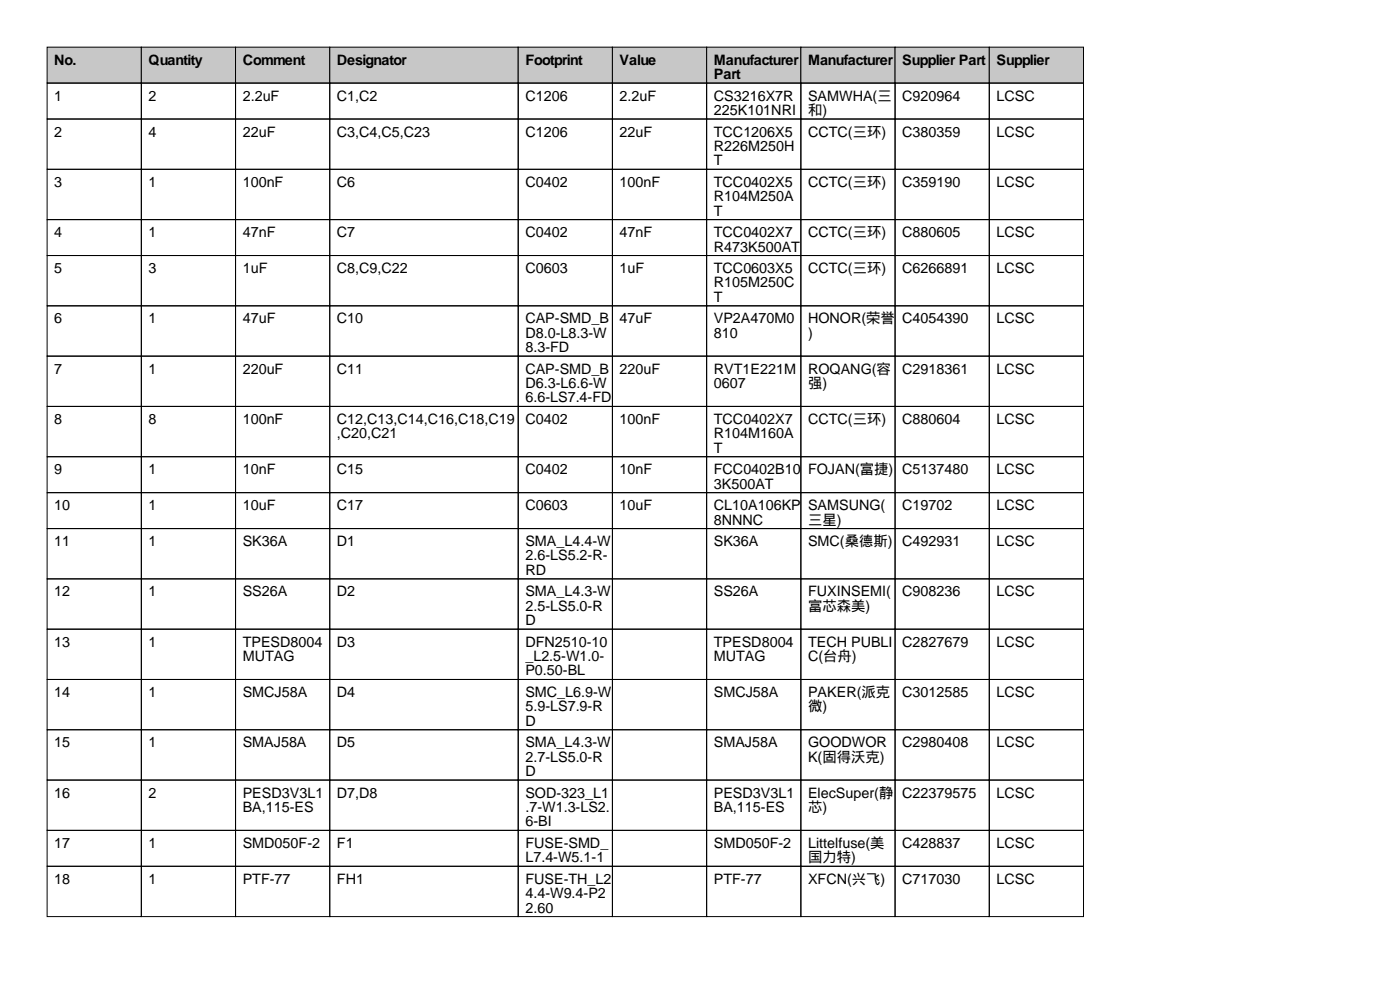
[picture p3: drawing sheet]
<svg xmlns="http://www.w3.org/2000/svg" width="297mm" height="210mm" viewBox="0 0 297 210" stroke-linecap="round" stroke-linejoin="round" font-family="sans-serif">
<defs><g id="words">
<g font-size="3">
<text x="11.5" y="13.7">No.</text>
<text x="31.5" y="13.7">Quantity</text>
<text x="51.5" y="13.7">Comment</text>
<text x="71.5" y="13.7">Designator</text>
<text x="111.5" y="13.7">Footprint</text>
<text x="131.5" y="13.7">Value</text>
<text x="151.5" y="13.7">Manufacturer</text>
<text x="151.5" y="16.8">Part</text>
<text x="171.5" y="13.7">Manufacturer</text>
<text x="191.5" y="13.7">Supplier Part</text>
<text x="211.5" y="13.7">Supplier</text>
<text x="11.5" y="21.3">1</text>
<text x="31.5" y="21.3">2</text>
<text x="51.5" y="21.3">2.2uF</text>
<text x="71.5" y="21.3">C1,C2</text>
<text x="111.5" y="21.3">C1206</text>
<text x="131.5" y="21.3">2.2uF</text>
<text x="151.5" y="21.3">CS3216X7R</text>
<text x="171.5" y="21.3">SAMWHA(三</text>
<text x="191.5" y="21.3">C920964</text>
<text x="211.5" y="21.3">LCSC</text>
<text x="11.5" y="29">2</text>
<text x="31.5" y="29">4</text>
<text x="51.5" y="29">22uF</text>
<text x="71.5" y="29">C3,C4,C5,C23</text>
<text x="111.5" y="29">C1206</text>
<text x="131.5" y="29">22uF</text>
<text x="151.5" y="24.4">225K101NRI</text>
<text x="151.5" y="29">TCC1206X5</text>
<text x="171.5" y="24.4">和)</text>
<text x="171.5" y="29">CCTC(三环)</text>
<text x="191.5" y="29">C380359</text>
<text x="211.5" y="29">LCSC</text>
<text x="151.5" y="32">R226M250H</text>
<text x="151.5" y="35.1">T</text>
<text x="11.5" y="39.6">3</text>
<text x="31.5" y="39.6">1</text>
<text x="51.5" y="39.6">100nF</text>
<text x="71.5" y="39.6">C6</text>
<text x="111.5" y="39.6">C0402</text>
<text x="131.5" y="39.6">100nF</text>
<text x="151.5" y="39.6">TCC0402X5</text>
<text x="171.5" y="39.6">CCTC(三环)</text>
<text x="191.5" y="39.6">C359190</text>
<text x="211.5" y="39.6">LCSC</text>
<text x="151.5" y="42.7">R104M250A</text>
<text x="151.5" y="45.7">T</text>
<text x="11.5" y="50.3">4</text>
<text x="31.5" y="50.3">1</text>
<text x="51.5" y="50.3">47nF</text>
<text x="71.5" y="50.3">C7</text>
<text x="111.5" y="50.3">C0402</text>
<text x="131.5" y="50.3">47nF</text>
<text x="151.5" y="50.3">TCC0402X7</text>
<text x="151.5" y="53.3">R473K500AT</text>
<text x="171.5" y="50.3">CCTC(三环)</text>
<text x="191.5" y="50.3">C880605</text>
<text x="211.5" y="50.3">LCSC</text>
<text x="11.5" y="57.9">5</text>
<text x="31.5" y="57.9">3</text>
<text x="51.5" y="57.9">1uF</text>
<text x="71.5" y="57.9">C8,C9,C22</text>
<text x="111.5" y="57.9">C0603</text>
<text x="131.5" y="57.9">1uF</text>
<text x="151.5" y="57.9">TCC0603X5</text>
<text x="171.5" y="57.9">CCTC(三环)</text>
<text x="191.5" y="57.9">C6266891</text>
<text x="211.5" y="57.9">LCSC</text>
<text x="151.5" y="61">R105M250C</text>
<text x="151.5" y="64">T</text>
<text x="11.5" y="68.6">6</text>
<text x="31.5" y="68.6">1</text>
<text x="51.5" y="68.6">47uF</text>
<text x="71.5" y="68.6">C10</text>
<text x="111.5" y="68.6">CAP-SMD_B</text>
<text x="111.5" y="71.6">D8.0-L8.3-W</text>
<text x="131.5" y="68.6">47uF</text>
<text x="151.5" y="68.6">VP2A470M0</text>
<text x="151.5" y="71.6">810</text>
<text x="171.5" y="68.6">HONOR(荣誉</text>
<text x="171.5" y="71.6">)</text>
<text x="191.5" y="68.6">C4054390</text>
<text x="211.5" y="68.6">LCSC</text>
<text x="111.5" y="74.7">8.3-FD</text>
<text x="11.5" y="79.3">7</text>
<text x="31.5" y="79.3">1</text>
<text x="51.5" y="79.3">220uF</text>
<text x="71.5" y="79.3">C11</text>
<text x="111.5" y="79.3">CAP-SMD_B</text>
<text x="111.5" y="82.3">D6.3-L6.6-W</text>
<text x="131.5" y="79.3">220uF</text>
<text x="151.5" y="79.3">RVT1E221M</text>
<text x="151.5" y="82.3">0607</text>
<text x="171.5" y="79.3">ROQANG(容</text>
<text x="171.5" y="82.3">强)</text>
<text x="191.5" y="79.3">C2918361</text>
<text x="211.5" y="79.3">LCSC</text>
<text x="11.5" y="89.9">8</text>
<text x="31.5" y="89.9">8</text>
<text x="51.5" y="89.9">100nF</text>
<text x="71.5" y="89.9">C12,C13,C14,C16,C18,C19</text>
<text x="111.5" y="85.3">6.6-LS7.4-FD</text>
<text x="111.5" y="89.9">C0402</text>
<text x="131.5" y="89.9">100nF</text>
<text x="151.5" y="89.9">TCC0402X7</text>
<text x="171.5" y="89.9">CCTC(三环)</text>
<text x="191.5" y="89.9">C880604</text>
<text x="211.5" y="89.9">LCSC</text>
<text x="71.5" y="93">,C20,C21</text>
<text x="151.5" y="93">R104M160A</text>
<text x="11.5" y="100.6">9</text>
<text x="31.5" y="100.6">1</text>
<text x="51.5" y="100.6">10nF</text>
<text x="71.5" y="100.6">C15</text>
<text x="111.5" y="100.6">C0402</text>
<text x="131.5" y="100.6">10nF</text>
<text x="151.5" y="96">T</text>
<text x="151.5" y="100.6">FCC0402B10</text>
<text x="171.5" y="100.6">FOJAN(富捷)</text>
<text x="191.5" y="100.6">C5137480</text>
<text x="211.5" y="100.6">LCSC</text>
<text x="151.5" y="103.6">3K500AT</text>
<text x="11.5" y="108.2">10</text>
<text x="31.5" y="108.2">1</text>
<text x="51.5" y="108.2">10uF</text>
<text x="71.5" y="108.2">C17</text>
<text x="111.5" y="108.2">C0603</text>
<text x="131.5" y="108.2">10uF</text>
<text x="151.5" y="108.2">CL10A106KP</text>
<text x="151.5" y="111.3">8NNNC</text>
<text x="171.5" y="108.2">SAMSUNG(</text>
<text x="171.5" y="111.3">三星)</text>
<text x="191.5" y="108.2">C19702</text>
<text x="211.5" y="108.2">LCSC</text>
<text x="11.5" y="115.8">11</text>
<text x="31.5" y="115.8">1</text>
<text x="51.5" y="115.8">SK36A</text>
<text x="71.5" y="115.8">D1</text>
<text x="111.5" y="115.8">SMA_L4.4-W</text>
<text x="111.5" y="118.9">2.6-LS5.2-R-</text>
<text x="151.5" y="115.8">SK36A</text>
<text x="171.5" y="115.8">SMC(桑德斯)</text>
<text x="191.5" y="115.8">C492931</text>
<text x="211.5" y="115.8">LCSC</text>
<text x="111.5" y="121.9">RD</text>
<text x="11.5" y="126.5">12</text>
<text x="31.5" y="126.5">1</text>
<text x="51.5" y="126.5">SS26A</text>
<text x="71.5" y="126.5">D2</text>
<text x="111.5" y="126.5">SMA_L4.3-W</text>
<text x="111.5" y="129.5">2.5-LS5.0-R</text>
<text x="151.5" y="126.5">SS26A</text>
<text x="171.5" y="126.5">FUXINSEMI(</text>
<text x="171.5" y="129.5">富芯森美)</text>
<text x="191.5" y="126.5">C908236</text>
<text x="211.5" y="126.5">LCSC</text>
<text x="11.5" y="137.2">13</text>
<text x="31.5" y="137.2">1</text>
<text x="51.5" y="137.2">TPESD8004</text>
<text x="71.5" y="137.2">D3</text>
<text x="111.5" y="132.6">D</text>
<text x="111.5" y="137.2">DFN2510-10</text>
<text x="151.5" y="137.2">TPESD8004</text>
<text x="171.5" y="137.2">TECH PUBLI</text>
<text x="191.5" y="137.2">C2827679</text>
<text x="211.5" y="137.2">LCSC</text>
<text x="51.5" y="140.2">MUTAG</text>
<text x="111.5" y="140.2">_L2.5-W1.0-</text>
<text x="111.5" y="143.3">P0.50-BL</text>
<text x="151.5" y="140.2">MUTAG</text>
<text x="171.5" y="140.2">C(台舟)</text>
<text x="11.5" y="147.8">14</text>
<text x="31.5" y="147.8">1</text>
<text x="51.5" y="147.8">SMCJ58A</text>
<text x="71.5" y="147.8">D4</text>
<text x="111.5" y="147.8">SMC_L6.9-W</text>
<text x="151.5" y="147.8">SMCJ58A</text>
<text x="171.5" y="147.8">PAKER(派克</text>
<text x="191.5" y="147.8">C3012585</text>
<text x="211.5" y="147.8">LCSC</text>
<text x="111.5" y="150.9">5.9-LS7.9-R</text>
<text x="111.5" y="153.9">D</text>
<text x="171.5" y="150.9">微)</text>
<text x="11.5" y="158.5">15</text>
<text x="31.5" y="158.5">1</text>
<text x="51.5" y="158.5">SMAJ58A</text>
<text x="71.5" y="158.5">D5</text>
<text x="111.5" y="158.5">SMA_L4.3-W</text>
<text x="111.5" y="161.5">2.7-LS5.0-R</text>
<text x="151.5" y="158.5">SMAJ58A</text>
<text x="171.5" y="158.5">GOODWOR</text>
<text x="171.5" y="161.5">K(固得沃克)</text>
<text x="191.5" y="158.5">C2980408</text>
<text x="211.5" y="158.5">LCSC</text>
<text x="111.5" y="164.6">D</text>
<text x="11.5" y="169.2">16</text>
<text x="31.5" y="169.2">2</text>
<text x="51.5" y="169.2">PESD3V3L1</text>
<text x="51.5" y="172.2">BA,115-ES</text>
<text x="71.5" y="169.2">D7,D8</text>
<text x="111.5" y="169.2">SOD-323_L1</text>
<text x="111.5" y="172.2">.7-W1.3-LS2.</text>
<text x="151.5" y="169.2">PESD3V3L1</text>
<text x="151.5" y="172.2">BA,115-ES</text>
<text x="171.5" y="169.2">ElecSuper(静</text>
<text x="171.5" y="172.2">芯)</text>
<text x="191.5" y="169.2">C22379575</text>
<text x="211.5" y="169.2">LCSC</text>
<text x="11.5" y="179.8">17</text>
<text x="31.5" y="179.8">1</text>
<text x="51.5" y="179.8">SMD050F-2</text>
<text x="71.5" y="179.8">F1</text>
<text x="111.5" y="175.3">6-BI</text>
<text x="111.5" y="179.8">FUSE-SMD_</text>
<text x="151.5" y="179.8">SMD050F-2</text>
<text x="171.5" y="179.8">Littelfuse(美</text>
<text x="191.5" y="179.8">C428837</text>
<text x="211.5" y="179.8">LCSC</text>
<text x="111.5" y="182.9">L7.4-W5.1-1</text>
<text x="171.5" y="182.9">国力特)</text>
<text x="11.5" y="187.5">18</text>
<text x="31.5" y="187.5">1</text>
<text x="51.5" y="187.5">PTF-77</text>
<text x="71.5" y="187.5">FH1</text>
<text x="111.5" y="187.5">FUSE-TH_L2</text>
<text x="111.5" y="190.5">4.4-W9.4-P2</text>
<text x="151.5" y="187.5">PTF-77</text>
<text x="171.5" y="187.5">XFCN(兴飞)</text>
<text x="191.5" y="187.5">C717030</text>
<text x="211.5" y="187.5">LCSC</text>
<text x="111.5" y="193.6">2.60</text>
</g>
</g></defs>
<g fill="#c7c7c7" stroke="#000" stroke-width=".21">
<path d="M10 10h20v7.6h-20z"/>
<path d="M30 10h20v7.6h-20z"/>
<path d="M50 10h20v7.6h-20z"/>
<path d="M70 10h40v7.6h-40z"/>
<path d="M110 10h20v7.6h-20z"/>
<path d="M130 10h20v7.6h-20z"/>
<path d="M150 10h20v7.6h-20z"/>
<path d="M170 10h20v7.6h-20z"/>
<path d="M190 10h20v7.6h-20z"/>
<path d="M210 10h20v7.6h-20z"/>
</g>
<g fill="none" stroke="#000" stroke-width=".21">
<path d="M10 17.6h20v7.6h-20zM30 17.6h20v7.6h-20zM50 17.6h20v7.6h-20zM70 17.6h40v7.6h-40zM110 17.6h20v7.6h-20zM130 17.6h20v7.6h-20zM150 17.6h20v7.6h-20zM170 17.6h20v7.6h-20zM190 17.6h20v7.6h-20zM210 17.6h20v7.6h-20zM10 25.2h20v10.7h-20zM10 35.9h20v10.7h-20z"/>
<path d="M30 25.2h20v10.7h-20zM30 35.9h20v10.7h-20zM50 25.2h20v10.7h-20zM50 35.9h20v10.7h-20zM70 25.2h40v10.7h-40zM70 35.9h40v10.7h-40zM110 25.2h20v10.7h-20zM110 35.9h20v10.7h-20zM130 25.2h20v10.7h-20zM130 35.9h20v10.7h-20zM150 25.2h20v10.7h-20zM150 35.9h20v10.7h-20z"/>
<path d="M170 25.2h20v10.7h-20zM170 35.9h20v10.7h-20zM190 25.2h20v10.7h-20zM190 35.9h20v10.7h-20zM210 25.2h20v10.7h-20zM210 35.9h20v10.7h-20zM10 46.6h20v7.6h-20zM10 54.2h20v10.7h-20zM30 46.6h20v7.6h-20zM30 54.2h20v10.7h-20zM50 46.6h20v7.6h-20zM50 54.2h20v10.7h-20z"/>
<path d="M70 46.6h40v7.6h-40zM70 54.2h40v10.7h-40zM110 46.6h20v7.6h-20zM110 54.2h20v10.7h-20zM130 46.6h20v7.6h-20zM130 54.2h20v10.7h-20zM150 46.6h20v7.6h-20zM150 54.2h20v10.7h-20zM170 46.6h20v7.6h-20zM170 54.2h20v10.7h-20zM190 46.6h20v7.6h-20zM190 54.2h20v10.7h-20z"/>
<path d="M210 46.6h20v7.6h-20zM210 54.2h20v10.7h-20zM10 64.9h20v10.6h-20zM10 75.5h20v10.7h-20zM30 64.9h20v10.6h-20zM30 75.5h20v10.7h-20zM50 64.9h20v10.6h-20zM50 75.5h20v10.7h-20zM70 64.9h40v10.6h-40zM70 75.5h40v10.7h-40zM110 64.9h20v10.6h-20zM110 75.5h20v10.7h-20z"/>
<path d="M130 64.9h20v10.6h-20zM130 75.5h20v10.7h-20zM150 64.9h20v10.6h-20zM150 75.5h20v10.7h-20zM170 64.9h20v10.6h-20zM170 75.5h20v10.7h-20zM190 64.9h20v10.6h-20zM190 75.5h20v10.7h-20zM210 64.9h20v10.6h-20zM210 75.5h20v10.7h-20zM10 86.2h20v10.7h-20zM10 96.9h20v7.6h-20z"/>
<path d="M30 86.2h20v10.7h-20zM30 96.9h20v7.6h-20zM50 86.2h20v10.7h-20zM50 96.9h20v7.6h-20zM70 86.2h40v10.7h-40zM70 96.9h40v7.6h-40zM110 86.2h20v10.7h-20zM110 96.9h20v7.6h-20zM130 86.2h20v10.7h-20zM130 96.9h20v7.6h-20zM150 86.2h20v10.7h-20zM150 96.9h20v7.6h-20z"/>
<path d="M170 86.2h20v10.7h-20zM170 96.9h20v7.6h-20zM190 86.2h20v10.7h-20zM190 96.9h20v7.6h-20zM210 86.2h20v10.7h-20zM210 96.9h20v7.6h-20zM10 104.5h20v7.6h-20zM10 112.1h20v10.7h-20zM30 104.5h20v7.6h-20zM30 112.1h20v10.7h-20zM50 104.5h20v7.6h-20zM50 112.1h20v10.7h-20z"/>
<path d="M70 104.5h40v7.6h-40zM70 112.1h40v10.7h-40zM110 104.5h20v7.6h-20zM110 112.1h20v10.7h-20zM130 104.5h20v7.6h-20zM130 112.1h20v10.7h-20zM150 104.5h20v7.6h-20zM150 112.1h20v10.7h-20zM170 104.5h20v7.6h-20zM170 112.1h20v10.7h-20zM190 104.5h20v7.6h-20zM190 112.1h20v10.7h-20z"/>
<path d="M210 104.5h20v7.6h-20zM210 112.1h20v10.7h-20zM10 122.8h20v10.6h-20zM10 133.4h20v10.7h-20zM30 122.8h20v10.6h-20zM30 133.4h20v10.7h-20zM50 122.8h20v10.6h-20zM50 133.4h20v10.7h-20zM70 122.8h40v10.6h-40zM70 133.4h40v10.7h-40zM110 122.8h20v10.6h-20zM110 133.4h20v10.7h-20z"/>
<path d="M130 122.8h20v10.6h-20zM130 133.4h20v10.7h-20zM150 122.8h20v10.6h-20zM150 133.4h20v10.7h-20zM170 122.8h20v10.6h-20zM170 133.4h20v10.7h-20zM190 122.8h20v10.6h-20zM190 133.4h20v10.7h-20zM210 122.8h20v10.6h-20zM210 133.4h20v10.7h-20zM10 144.1h20v10.7h-20zM10 154.8h20v10.6h-20z"/>
<path d="M30 144.1h20v10.7h-20zM30 154.8h20v10.6h-20zM50 144.1h20v10.7h-20zM50 154.8h20v10.6h-20zM70 144.1h40v10.7h-40zM70 154.8h40v10.6h-40zM110 144.1h20v10.7h-20zM110 154.8h20v10.6h-20zM130 144.1h20v10.7h-20zM130 154.8h20v10.6h-20zM150 144.1h20v10.7h-20zM150 154.8h20v10.6h-20z"/>
<path d="M170 144.1h20v10.7h-20zM170 154.8h20v10.6h-20zM190 144.1h20v10.7h-20zM190 154.8h20v10.6h-20zM210 144.1h20v10.7h-20zM210 154.8h20v10.6h-20zM10 165.4h20v10.7h-20zM10 176.1h20v7.6h-20zM30 165.4h20v10.7h-20zM30 176.1h20v7.6h-20zM50 165.4h20v10.7h-20zM50 176.1h20v7.6h-20z"/>
<path d="M70 165.4h40v10.7h-40zM70 176.1h40v7.6h-40zM110 165.4h20v10.7h-20zM110 176.1h20v7.6h-20zM130 165.4h20v10.7h-20zM130 176.1h20v7.6h-20zM150 165.4h20v10.7h-20zM150 176.1h20v7.6h-20zM170 165.4h20v10.7h-20zM170 176.1h20v7.6h-20zM190 165.4h20v10.7h-20zM190 176.1h20v7.6h-20z"/>
<path d="M210 165.4h20v10.7h-20zM210 176.1h20v7.6h-20zM10 183.7h20v10.7h-20zM30 183.7h20v10.7h-20zM50 183.7h20v10.7h-20zM70 183.7h40v10.7h-40zM110 183.7h20v10.7h-20zM130 183.7h20v10.7h-20zM150 183.7h20v10.7h-20zM170 183.7h20v10.7h-20zM190 183.7h20v10.7h-20zM210 183.7h20v10.7h-20z"/>
</g>
<use href="#words"/>
</svg>
